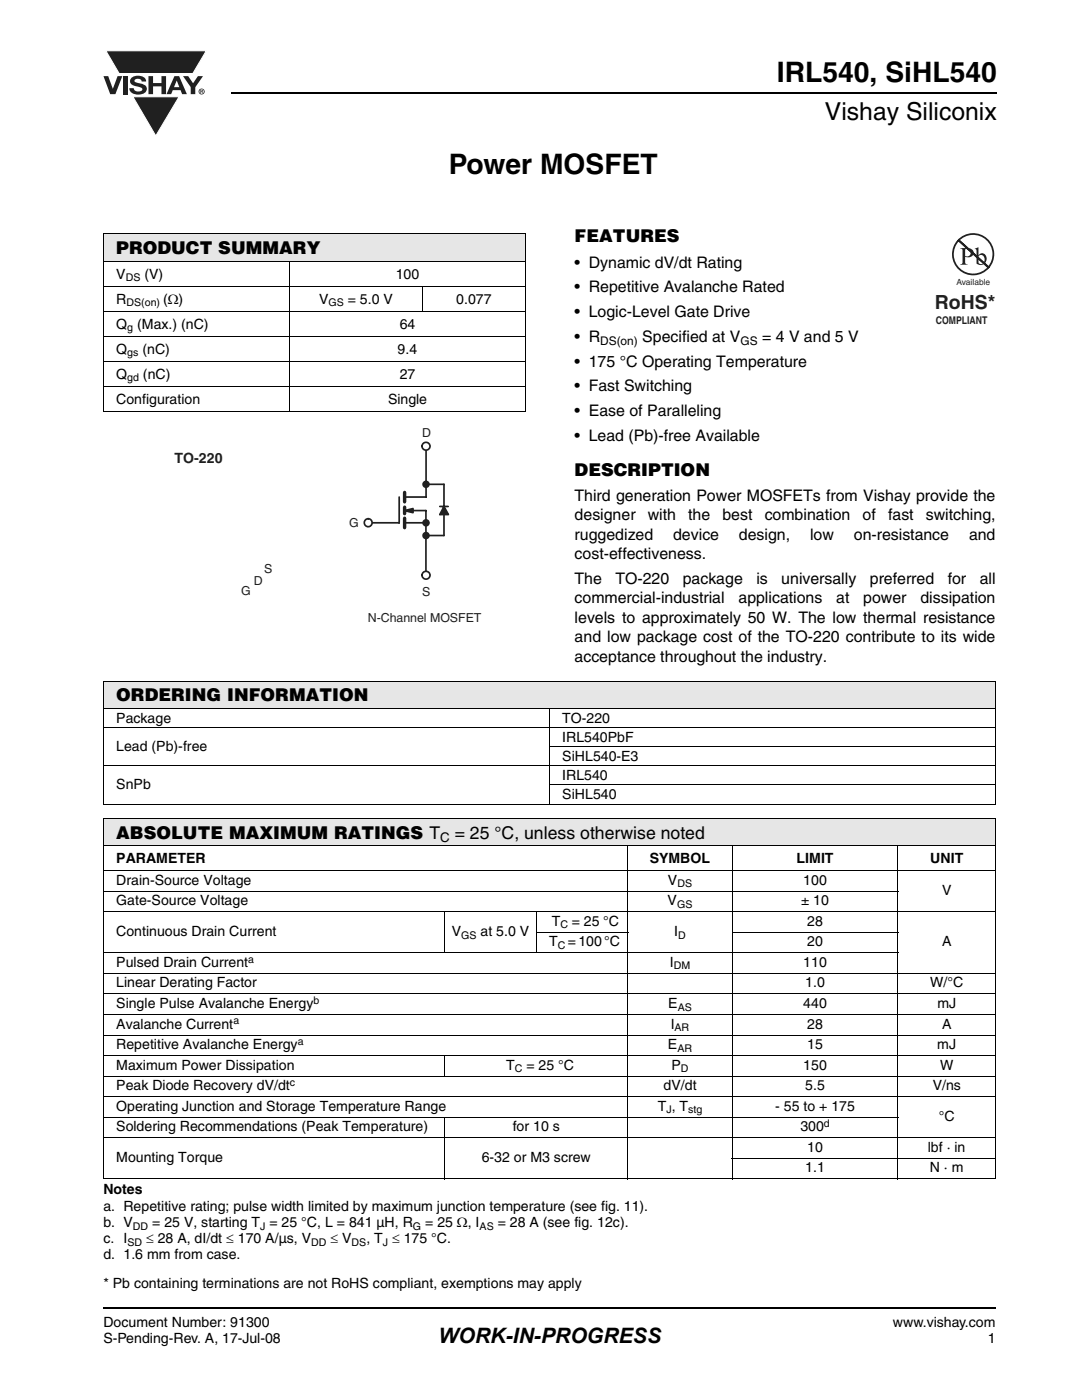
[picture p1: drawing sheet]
<svg xmlns="http://www.w3.org/2000/svg" width="216mm" height="279mm" viewBox="0 0 216 279" stroke-linecap="round" stroke-linejoin="round" font-family="sans-serif">
<defs><g id="words">
<g font-size="5.6">
<text x="155" y="16.4">IRL540, SiHL540</text>
<text x="89.6" y="34.8">Power MOSFET</text>
</g>
<text font-size="4.9" x="164.6" y="24">Vishay Siliconix</text>
<text font-size="4.2" x="87.5" y="268.1">WORK-IN-PROGRESS</text>
<text font-size="3.9" fill="#231f20" x="186.5" y="61.8">RoHS*</text>
<g font-size="3.5">
<text x="23.2" y="50.7">PRODUCT SUMMARY</text>
<text x="114.7" y="48.3">FEATURES</text>
<text x="114.7" y="94.9">DESCRIPTION</text>
<text x="23.2" y="140">ORDERING INFORMATION</text>
<text x="23.2" y="167.4">ABSOLUTE MAXIMUM RATINGS T</text>
<text x="90.7" y="167.4">= 25 °C, unless otherwise noted</text>
</g>
<g font-size="3.2">
<text x="114.7" y="53.4">• Dynamic dV/dt Rating</text>
<text x="114.7" y="58.3">• Repetitive Avalanche Rated</text>
<text x="114.7" y="63.3">• Logic-Level Gate Drive</text>
<text x="114.7" y="68.2">• R</text>
<text x="128.2" y="68.2">Specified at V</text>
<text x="152.1" y="68.2">= 4 V and 5 V</text>
<text x="114.7" y="73.2">• 175 °C Operating Temperature</text>
<text x="114.7" y="78.1">• Fast Switching</text>
<text x="114.7" y="83">• Ease of Paralleling</text>
<text x="114.7" y="88">• Lead (Pb)-free Available</text>
<text x="114.7" y="100">Third generation Power MOSFETs from Vishay provide the</text>
<text x="114.7" y="103.9">designer</text>
<text x="114.7" y="107.7">ruggedized</text>
<text x="129.3" y="103.9">with</text>
<text x="134.3" y="107.7">device</text>
<text x="137.3" y="103.9">the</text>
<text x="144.2" y="103.9">best</text>
<text x="147.4" y="107.7">design,</text>
<text x="152.6" y="103.9">combination</text>
<text x="161.7" y="107.7">low</text>
<text x="170.4" y="107.7">on-resistance</text>
<text x="172.1" y="103.9">of</text>
<text x="177.2" y="103.9">fast</text>
<text x="184.7" y="103.9">switching,</text>
<text x="193.4" y="107.7">and</text>
<text x="114.7" y="111.6">cost-effectiveness.</text>
<text x="114.7" y="116.6">The</text>
<text x="122.8" y="116.6">TO-220</text>
<text x="136.2" y="116.6">package</text>
<text x="150.9" y="116.6">is</text>
<text x="155.9" y="116.6">universally</text>
<text x="173.6" y="116.6">preferred</text>
<text x="189.1" y="116.6">for</text>
<text x="195.5" y="116.6">all</text>
<text x="114.7" y="120.4">commercial-industrial</text>
<text x="114.7" y="124.3">levels to approximately 50 W. The low thermal resistance</text>
<text x="147.4" y="120.4">applications</text>
<text x="166.9" y="120.4">at</text>
<text x="172.3" y="120.4">power</text>
<text x="183.7" y="120.4">dissipation</text>
<text x="114.7" y="128.2">and low package cost of the TO-220 contribute to its wide</text>
<text x="114.7" y="132.1">acceptance throughout the industry.</text>
</g>
<g font-size="2.8">
<text x="23.2" y="55.6">V</text>
<text x="28.8" y="55.6">(V)</text>
<text x="79" y="55.6">100</text>
<text x="23.2" y="60.6">R</text>
<text x="23.2" y="65.6">Q</text>
<text x="27.4" y="65.6">(Max.) (nC)</text>
<text x="32.5" y="60.6">(Ω)</text>
<text x="63.7" y="60.6">V</text>
<text x="69.4" y="60.6">= 5.0 V</text>
<text x="79.8" y="65.6">64</text>
<text x="91" y="60.6">0.077</text>
<text x="23.2" y="70.6">Q</text>
<text x="28.4" y="70.6">(nC)</text>
<text x="79.3" y="70.6">9.4</text>
<text x="23.2" y="75.6">Q</text>
<text x="28.5" y="75.6">(nC)</text>
<text x="79.8" y="75.6">27</text>
<text x="23.2" y="80.6">Configuration</text>
<text x="77.4" y="80.6">Single</text>
<text x="23.2" y="144.2">Package</text>
<text x="23.2" y="149.8">Lead (Pb)-free</text>
<text x="112.2" y="144.2">TO-220</text>
<text x="112.2" y="148">IRL540PbF</text>
<text x="112.2" y="151.8">SiHL540-E3</text>
<text x="112.2" y="155.6">IRL540</text>
<text x="23.2" y="157.4">SnPb</text>
<text x="112.2" y="159.4">SiHL540</text>
<text x="23.2" y="172.2">PARAMETER</text>
<text x="129.7" y="172.2">SYMBOL</text>
<text x="159" y="172.2">LIMIT</text>
<text x="185.6" y="172.2">UNIT</text>
<text x="23.2" y="176.6">Drain-Source Voltage</text>
<text x="133.3" y="176.6">V</text>
<text x="160.3" y="176.6">100</text>
<text x="188" y="178.6">V</text>
<text x="23.2" y="180.7">Gate-Source Voltage</text>
<text x="110.1" y="184.8">T</text>
<text x="114.1" y="184.8">= 25 °C</text>
<text x="133.2" y="180.7">V</text>
<text x="159.9" y="180.7">± 10</text>
<text x="161.1" y="184.8">28</text>
<text x="23.2" y="186.8">Continuous Drain Current</text>
<text x="90.1" y="186.8">V</text>
<text x="95.9" y="186.8">at 5.0 V</text>
<text x="109.6" y="188.9">T</text>
<text x="113.3" y="188.9">= 100 °C</text>
<text x="134.5" y="186.8">I</text>
<text x="161.1" y="188.9">20</text>
<text x="188" y="188.9">A</text>
<text x="23.2" y="193">Pulsed Drain Current</text>
<text x="23.2" y="197.1">Linear Derating Factor</text>
<text x="133.7" y="193">I</text>
<text x="160.3" y="193">110</text>
<text x="160.7" y="197.1">1.0</text>
<text x="185.6" y="197.1">W/°C</text>
<text x="23.2" y="201.2">Single Pulse Avalanche Energy</text>
<text x="133.3" y="201.2">E</text>
<text x="160.3" y="201.2">440</text>
<text x="187" y="201.2">mJ</text>
<text x="23.2" y="209.4">Repetitive Avalanche Energy</text>
<text x="23.2" y="205.3">Avalanche Current</text>
<text x="133.3" y="209.4">E</text>
<text x="133.8" y="205.3">I</text>
<text x="161.1" y="205.3">28</text>
<text x="161.1" y="209.4">15</text>
<text x="187" y="209.4">mJ</text>
<text x="188" y="205.3">A</text>
<text x="23.2" y="213.5">Maximum Power Dissipation</text>
<text x="101" y="213.5">T</text>
<text x="105" y="213.5">= 25 °C</text>
<text x="134" y="213.5">P</text>
<text x="160.3" y="213.5">150</text>
<text x="187.6" y="213.5">W</text>
<text x="23.2" y="217.6">Peak Diode Recovery dV/dt</text>
<text x="23.2" y="221.7">Operating Junction and Storage Temperature Range</text>
<text x="131.3" y="221.7">T , T</text>
<text x="132.4" y="217.6">dV/dt</text>
<text x="154.7" y="221.7">- 55 to + 175</text>
<text x="160.7" y="217.6">5.5</text>
<text x="186.1" y="217.6">V/ns</text>
<text x="23.2" y="225.8">Soldering Recommendations (Peak Temperature)</text>
<text x="102.3" y="225.8">for 10 s</text>
<text x="159.7" y="225.8">300</text>
<text x="187.3" y="223.7">°C</text>
<text x="23.2" y="231.9">Mounting Torque</text>
<text x="96.1" y="231.9">6-32 or M3 screw</text>
<text x="160.7" y="234">1.1</text>
<text x="161.1" y="229.9">10</text>
<text x="185.1" y="229.9">lbf · in</text>
<text x="185.5" y="234">N · m</text>
<text x="20.6" y="238.2">Notes</text>
<text x="20.6" y="241.7">a. Repetitive rating; pulse width limited by maximum junction temperature (see fig. 11).</text>
<text x="20.6" y="244.9">b. V</text>
<text x="30.4" y="244.9">= 25 V, starting T = 25 °C, L = 841 µH, R</text>
<text x="84.8" y="244.9">= 25 Ω, I</text>
<text x="99.3" y="244.9">= 28 A (see fig. 12c).</text>
<text x="20.6" y="248.1">c. I</text>
<text x="20.6" y="251.3">d. 1.6 mm from case.</text>
<text x="29.1" y="248.1">≤ 28 A, dI/dt ≤ 170 A/µs, V</text>
<text x="66" y="248.1">≤ V</text>
<text x="73.1" y="248.1">, T ≤ 175 °C.</text>
<text x="20.6" y="257.1">* Pb containing terminations are not RoHS compliant, exemptions may apply</text>
<text x="20.6" y="264.9">Document Number: 91300</text>
<text x="20.6" y="268.1">S-Pending-Rev. A, 17-Jul-08</text>
<text x="178.2" y="264.9">www.vishay.com</text>
<text x="197.1" y="268.1">1</text>
</g>
<text font-size="2.8" fill="#211e1e" x="34.8" y="92.5">TO-220</text>
<text font-size="2.6" x="87.8" y="168">C</text>
<g font-size="2.5" fill="#231f20">
<text x="84.2" y="87.2">D</text>
<text x="69.6" y="105.2">G</text>
<text x="48.1" y="118.8">G</text>
<text x="50.7" y="116.7">D</text>
<text x="52.7" y="114.4">S</text>
<text x="84.2" y="119">S</text>
<text x="73.4" y="124.2">N-Channel MOSFET</text>
</g>
<g font-size="2.4">
<text x="119.8" y="68.8">DS(on)</text>
<text x="147.7" y="68.8">GS</text>
</g>
<g font-size="2.1">
<text x="25.1" y="56.1">DS</text>
<text x="25.3" y="61.1">DS(on)</text>
<text x="65.6" y="61.1">GS</text>
<text x="25.4" y="66.1">g</text>
<text x="25.4" y="71.1">gs</text>
<text x="25.4" y="76.1">gd</text>
<text x="135.2" y="177.1">DS</text>
<text x="111.9" y="185.3">C</text>
<text x="135.1" y="181.2">GS</text>
<text x="92" y="187.3">GS</text>
<text x="111.3" y="189.4">C</text>
<text x="135.3" y="187.3">D</text>
<text x="49.5" y="192.1">a</text>
<text x="134.5" y="193.5">DM</text>
<text x="62.5" y="200.3">b</text>
<text x="135.2" y="201.7">AS</text>
<text x="46.6" y="204.4">a</text>
<text x="59.4" y="208.5">a</text>
<text x="134.6" y="205.8">AR</text>
<text x="135.2" y="209.9">AR</text>
<text x="102.7" y="214">C</text>
<text x="135.9" y="214">D</text>
<text x="57.8" y="216.7">c</text>
<text x="133" y="222.2">J</text>
<text x="137.3" y="222.2">stg</text>
<text x="164.4" y="224.9">d</text>
<text x="26.5" y="245.4">DD</text>
<text x="51.9" y="245.4">J</text>
<text x="82.4" y="245.4">G</text>
<text x="95.7" y="245.4">AS</text>
<text x="25.4" y="248.6">SD</text>
<text x="62.1" y="248.6">DD</text>
<text x="70.2" y="248.6">DS</text>
<text x="76.4" y="248.6">J</text>
</g>
<text font-size="2.1" fill="#231f20" x="186.7" y="64.6">COMPLIANT</text>
<text font-size="1.7" fill="#231f20" x="190.9" y="56.8">Available</text>
</g></defs>
<path d="M46.1 18.6h152.8M20.6 261h178" fill="none" stroke="#000" stroke-width=".36"/>
<path d="M20.6 10.1h20.7v17.2h-20.7z" fill="#fff"/>
<path d="M21.1 10.1h20.1l-2.7 4.6h-14.7z" fill="#231f20"/>
<path d="M21.1 10.1h20.1l-2.7 4.6h-14.7z" fill="none" stroke="#fff" stroke-width=".2"/>
<path d="M26.5 19.3h9.2l-4.6 7.8z" fill="#231f20"/>
<path d="M26.5 19.3h9.2l-4.6 7.8z" fill="none" stroke="#fff" stroke-width=".2"/>
<g fill="#231f20">
<path d="M20.6 15.2h1l.9 2.5 1-2.5h.9l-1.4 3.6h-1z"/>
<path d="M24.6 15.2h.9v3.6h-.9z"/>
<path d="M26.3 15.5a2.1 2.1 0 0 1 2.8 .3l.1 .5h-.9a.79 .79 0 0 0-.7-.6 .79 .79 0 0 0-.8 .4l.3 .3 1 .3a1.08 1.08 0 0 1 1.2 1 1.08 1.08 0 0 1-1.1 1.1 1.73 1.73 0 0 1-2.4-1.2h.9a.96 .96 0 0 0 .8 .7 .96 .96 0 0 0 .9-.5 1.31 1.31 0 0 0-1.2-.6 1.03 1.03 0 0 1-1.1-.5 1.03 1.03 0 0 1 .2-1.2z"/>
<path d="M29.6 15.2h.9v1.4h1.7v-1.4h.9v3.6h-.9v-1.6h-1.7v1.6h-.9z"/>
<path d="M36.5 15.2h1.1l.9 1.4 1-1.4h1l-1.5 2.2v1.4h-.9v-1.4z"/>
<path d="M35.3 16.1l-.6 1.3h1.1zM34.8 15.2h.9l1.6 3.6h-1l-.3-.8h-1.5l-.3 .8h-1z"/>
<path d="M40.1 18v.2h.2v-.1zM40 17.9l.4 .1 .1 .1-.2 .2 .2 .3-.3-.3-.1 .3h-.1zM39.8 18.3a.46 .46 0 0 0 .9 0 .46 .46 0 0 0-.9 0zM39.6 18.3a.6 .6 0 0 1 1.2 0 .6 .6 0 0 1-1.2 0z"/>
</g>
<path d="M20.6 46.7h84.2v5.5h-84.2z" fill="#e6e6e6"/>
<g fill="none" stroke="#000" stroke-width=".2">
<path d="M20.6 46.7h84.3M20.6 52.2h84.3M20.6 57.2h84.3M20.6 46.8v30.3M57.8 52.1v30.2M84.3 57.1v5.2M104.8 46.8v30.3M20.6 62.2h84.3M20.6 67.2h84.3M20.6 72.2h84.3M20.6 77.2h84.3M20.6 77.3v4.8"/>
<path d="M104.8 77.3v4.8M20.6 82.2h84.3"/>
</g>
<path d="M69.6 85.1h27.2v39.2h-27.2z" fill="#fff"/>
<path d="M85 89.8v9.4h-4.3M80.7 104.3h4.3M80.8 101.9h4.2v12.1" fill="none" stroke="#231f20" stroke-width=".34"/>
<path d="M80.7 98.3v1.9" fill="none" stroke="#231f20" stroke-width=".68"/>
<path d="M80.8 101.9l1.6-.4v.8z" fill="#231f20"/>
<path d="M79.7 99.2v5.1h-5.6M85 96.7h3.6M80.8 101.9l1.6-.4v.8l-1.5-.3M85 106.9h3.6" fill="none" stroke="#231f20" stroke-width=".34"/>
<path d="M80.7 101.2v1.3M80.7 103.4v1.9" fill="none" stroke="#231f20" stroke-width=".68"/>
<circle cx="73.5" cy="104.3" r=".79" fill="#fff"/>
<g fill="none" stroke="#231f20" stroke-width=".34">
<path d="M88.6 96.7v10.2M87.8 101.1h1.6M88.6 101.1l-.8 1.6"/>
<circle cx="73.5" cy="104.3" r=".79"/>
</g>
<path d="M88.6 101.1l.9 1.6h-1.7z" fill="#231f20"/>
<path d="M88.6 101.1l.9 1.6h-1.7" fill="none" stroke="#231f20" stroke-width=".34"/>
<circle cx="85" cy="89.1" r=".79" fill="#fff"/>
<circle cx="85" cy="89.1" r=".79" fill="none" stroke="#231f20" stroke-width=".34"/>
<circle cx="85" cy="114.8" r=".79" fill="#fff"/>
<circle cx="85" cy="114.8" r=".79" fill="none" stroke="#231f20" stroke-width=".34"/>
<circle cx="85" cy="96.7" r=".58" fill="#231f20"/>
<circle cx="85" cy="96.7" r=".58" fill="none" stroke="#231f20" stroke-width=".34"/>
<circle cx="85" cy="104.3" r=".58" fill="#231f20"/>
<circle cx="85" cy="104.3" r=".58" fill="none" stroke="#231f20" stroke-width=".34"/>
<circle cx="85" cy="106.9" r=".58" fill="#231f20"/>
<circle cx="85" cy="106.9" r=".58" fill="none" stroke="#231f20" stroke-width=".34"/>
<g fill="#fff">
<path d="M27.9 90.1h26.4v29.3h-26.4z"/>
<path d="M186.5 46.5h12.1v18.6h-12.1z"/>
</g>
<path d="M191.2 48a4 4 0 0 1 5.6-.3 4 4 0 0 1 .5 5.6l-6-5.4 5.9 5.5a4 4 0 0 1-5.7 .4 4 4 0 0 1-.3-5.8z" fill="none" stroke="#231f20" stroke-width=".35"/>
<g fill="#231f20">
<path d="M192.6 49.8v1.3a.75 .75 0 0 0 1.1-.7 .75 .75 0 0 0-1.1-.6zM191.6 49.5a2.81 2.81 0 0 1 2.4 .4 .97 .97 0 0 1 0 1.2 .97 .97 0 0 1-1.2 .2l-.2-.1v1.1v.3l.5 .2h-1.5l.3-.1 .2-.4v-2.3l-.1-.2z"/>
<path d="M195.2 51.1v1.4l.2 .1a.72 .72 0 0 0 .8 0 .72 .72 0 0 0 .3-.8 .72 .72 0 0 0-.4-.8 .72 .72 0 0 0-.9 .1zM194.5 49.6l.7-.2v1.6a.89 .89 0 0 1 1.1-.4 .89 .89 0 0 1 .6 1 1.23 1.23 0 0 1-.7 1.2 1.23 1.23 0 0 1-1.3-.2l-.1-2.7z"/>
</g>
<g fill="#e6e6e6">
<path d="M20.6 136h178v5.5h-178z"/>
<path d="M20.6 163.3h178v5.5h-178z"/>
</g>
<g fill="none" stroke="#000" stroke-width=".2">
<path d="M20.6 136h178.1M20.6 136v5.4M198.6 136v9.2M20.6 141.5h89M20.6 145.3h178.1M20.6 152.9h178.1M20.6 141.5v18.9M109.6 149.1h89.1M109.6 156.7h89.1M109.6 141.4v19.1M109.7 141.5h89M198.6 145.4v15"/>
<path d="M20.6 160.5h178.1M20.6 163.3h178.1M20.6 168.8h178.1M20.6 173.8h178.1M20.6 177.9h158.7M20.6 163.4v71.8M125.3 168.7v66.7M146.1 168.7v66.7M179.2 168.7v66.7M198.6 163.4v71.8M20.6 182h178.1M20.6 190.2h158.7"/>
<path d="M20.6 194.3h178.1M20.6 198.4h178.1M88.7 181.9v8.4M106.9 186.1h18.5M107 181.9v8.4M146 186.1h33.3M20.6 202.5h178.1M20.6 206.6h178.1M20.6 210.7h178.1M20.6 214.8h178.1M20.6 218.9h178.1M88.7 210.6v4.3"/>
<path d="M20.6 223h158.7M20.6 227.1h178.1M20.6 235.3h178.1M88.7 222.9v12.5M146 231.2h52.7"/>
</g>
<use href="#words"/>
</svg>
